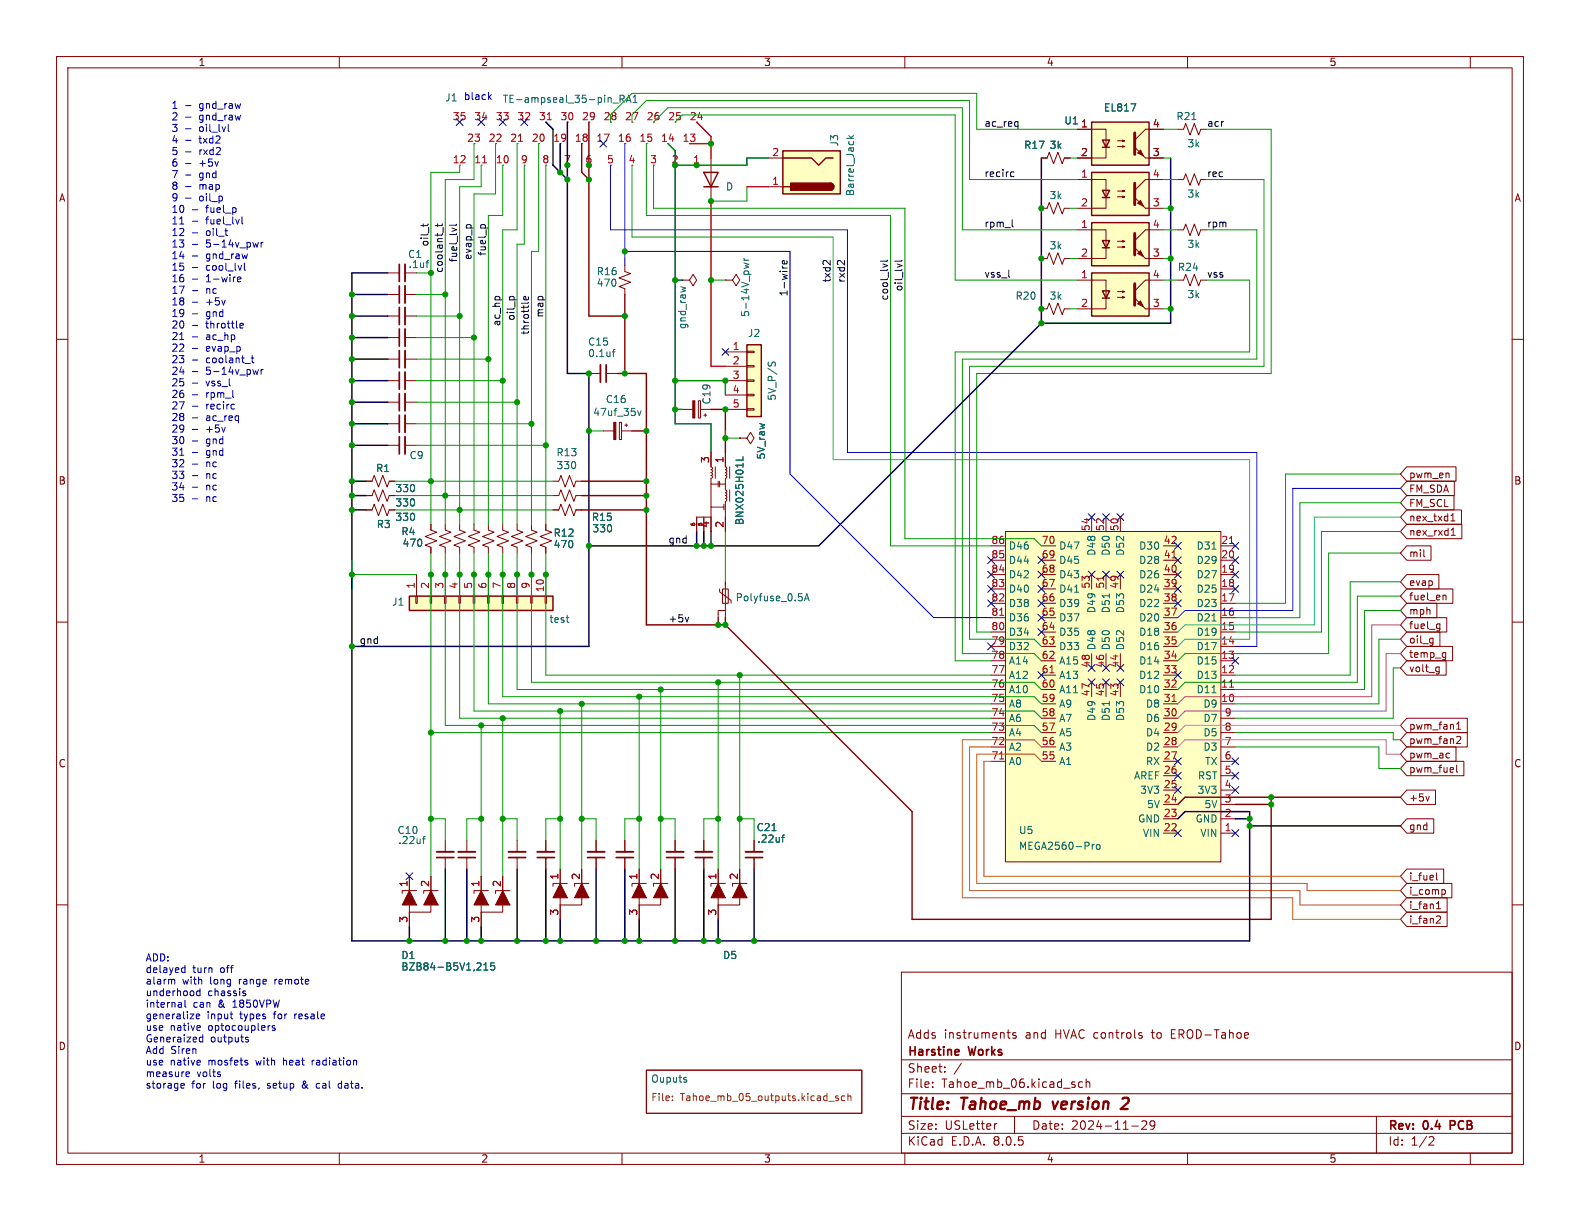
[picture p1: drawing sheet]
<svg xmlns="http://www.w3.org/2000/svg" width="279mm" height="216mm" viewBox="0 0 279 216" stroke-linecap="round" stroke-linejoin="round" font-family="sans-serif">
<defs><g id="words">
<g font-size="2.8" fill="#840000">
<text x="160.4" y="196.8">Title:</text>
<text x="170.1" y="196.8">Tahoe_mb</text>
<text x="187" y="196.8">version</text>
</g>
<g font-size="2.1" fill="#840000">
<text x="160.4" y="183.9">Adds</text>
<text x="166.9" y="183.9">instruments</text>
<text x="181.4" y="183.9">and</text>
<text x="186.7" y="183.9">HVAC controls</text>
<text x="204.1" y="183.9">to</text>
<text x="207.6" y="183.9">EROD-Tahoe</text>
<text x="160.4" y="189.9">Sheet:</text>
<text x="160.4" y="187.1">Harstine</text>
<text x="171.4" y="187.1">Works</text>
<text x="160.4" y="192.6">File:</text>
<text x="166.5" y="192.6">Tahoe_mb_06.kicad_sch</text>
<text x="160.4" y="202.8">KiCad</text>
<text x="160.4" y="200">Size:</text>
<text x="167.1" y="200">USLetter</text>
<text x="168.1" y="202.8">E.D.A.</text>
<text x="175.7" y="202.8">8.0.5</text>
<text x="182.4" y="200">Date:</text>
<text x="189.4" y="200">2024-11-29</text>
<text x="245.4" y="200.2">Rev:</text>
<text x="245.4" y="202.8">Id:</text>
<text x="249.5" y="202.8">1/2</text>
<text x="251.8" y="200.2">0.4</text>
<text x="257.1" y="200.2">PCB</text>
</g>
<g font-size="1.8" fill="#840000">
<text x="35" y="11.9">1</text>
<text x="85" y="11.9">2</text>
<text x="135" y="11.9">3</text>
<text x="185" y="11.9">4</text>
<text x="235" y="11.9">5</text>
<text x="10.3" y="35.9">A</text>
<text x="267.7" y="35.9">A</text>
<text x="10.3" y="85.9">B</text>
<text x="249.1" y="87.3">FM_SDA</text>
<text x="249.1" y="84.8">pwm_en</text>
<text x="249.1" y="89.9">FM_SCL</text>
<text x="267.7" y="85.9">B</text>
<text x="249.1" y="94.9">nex_rxd1</text>
<text x="249.1" y="92.4">nex_txd1</text>
<text x="249.1" y="98.7">mil</text>
<text x="249.1" y="106.4">fuel_en</text>
<text x="249.1" y="103.8">evap</text>
<text x="249.1" y="111.4">fuel_g</text>
<text x="249.1" y="108.9">mph</text>
<text x="249.1" y="114">oil_g</text>
<text x="249.1" y="116.5">temp_g</text>
<text x="249.1" y="119.1">volt_g</text>
<text x="249.1" y="131.8">pwm_fan2</text>
<text x="249.1" y="129.2">pwm_fan1</text>
<text x="10.3" y="135.9">C</text>
<text x="249.1" y="134.3">pwm_ac</text>
<text x="249.1" y="136.8">pwm_fuel</text>
<text x="267.7" y="135.9">C</text>
<text x="249.1" y="141.9">+5v</text>
<text x="249.1" y="147">gnd</text>
<text x="249.1" y="155.9">i_fuel</text>
<text x="249.1" y="161">i_fan1</text>
<text x="249.1" y="158.4">i_comp</text>
<text x="249.1" y="163.5">i_fan2</text>
<text x="10.3" y="185.9">D</text>
<text x="267.7" y="185.9">D</text>
<text x="35" y="205.8">1</text>
<text x="85" y="205.8">2</text>
<text x="135" y="205.8">3</text>
<text x="185" y="205.8">4</text>
<text x="235" y="205.8">5</text>
</g>
<g font-size="1.8" fill="#0000c2">
<text x="81.9" y="17.9">black</text>
<text x="30.2" y="19.4">1</text>
<text x="30.2" y="21.5">2</text>
<text x="30.2" y="23.5">3</text>
<text x="35.3" y="19.4">gnd_raw</text>
<text x="35.3" y="21.5">gnd_raw</text>
<text x="35.3" y="23.5">oil_lvl</text>
<text x="30.2" y="25.6">4</text>
<text x="30.2" y="27.6">5</text>
<text x="30.2" y="29.7">6</text>
<text x="35.3" y="25.6">txd2</text>
<text x="35.3" y="27.6">rxd2</text>
<text x="35.3" y="29.7">+5v</text>
<text x="30.2" y="31.7">7</text>
<text x="30.2" y="33.8">8</text>
<text x="30.2" y="35.8">9</text>
<text x="35.3" y="31.7">gnd</text>
<text x="35.3" y="33.8">map</text>
<text x="35.3" y="35.8">oil_p</text>
<text x="30.2" y="37.9">10</text>
<text x="30.2" y="39.9">11</text>
<text x="30.2" y="41.9">12</text>
<text x="36.6" y="37.9">fuel_p</text>
<text x="36.6" y="39.9">fuel_lvl</text>
<text x="36.6" y="41.9">oil_t</text>
<text x="30.2" y="44">13</text>
<text x="30.2" y="46">14</text>
<text x="36.6" y="44">5-14v_pwr</text>
<text x="36.6" y="46">gnd_raw</text>
<text x="30.2" y="48.1">15</text>
<text x="30.2" y="50.1">16</text>
<text x="30.2" y="52.2">17</text>
<text x="36.6" y="48.1">cool_lvl</text>
<text x="36.6" y="50.1">1-wire</text>
<text x="36.6" y="52.2">nc</text>
<text x="30.2" y="54.2">18</text>
<text x="30.2" y="56.3">19</text>
<text x="30.2" y="58.3">20</text>
<text x="36.6" y="54.2">+5v</text>
<text x="36.6" y="56.3">gnd</text>
<text x="36.6" y="58.3">throttle</text>
<text x="30.2" y="60.3">21</text>
<text x="30.2" y="62.4">22</text>
<text x="30.2" y="64.4">23</text>
<text x="36.6" y="60.3">ac_hp</text>
<text x="36.6" y="62.4">evap_p</text>
<text x="36.6" y="64.4">coolant_t</text>
<text x="30.2" y="66.5">24</text>
<text x="30.2" y="68.5">25</text>
<text x="30.2" y="70.6">26</text>
<text x="36.6" y="66.5">5-14v_pwr</text>
<text x="36.6" y="68.5">vss_l</text>
<text x="36.6" y="70.6">rpm_l</text>
<text x="30.2" y="72.6">27</text>
<text x="30.2" y="74.7">28</text>
<text x="30.2" y="76.7">29</text>
<text x="36.6" y="72.6">recirc</text>
<text x="36.6" y="74.7">ac_req</text>
<text x="36.6" y="76.7">+5v</text>
<text x="30.2" y="78.7">30</text>
<text x="30.2" y="80.8">31</text>
<text x="30.2" y="82.8">32</text>
<text x="36.6" y="78.7">gnd</text>
<text x="36.6" y="80.8">gnd</text>
<text x="36.6" y="82.8">nc</text>
<text x="30.2" y="84.9">33</text>
<text x="30.2" y="86.9">34</text>
<text x="30.2" y="89">35</text>
<text x="36.6" y="84.9">nc</text>
<text x="36.6" y="86.9">nc</text>
<text x="36.6" y="89">nc</text>
<text x="25.7" y="170.2">ADD:</text>
<text x="25.7" y="172.3">delayed</text>
<text x="34.1" y="172.3">turn</text>
<text x="39.1" y="172.3">off</text>
<text x="25.7" y="174.3">alarm</text>
<text x="25.7" y="176.3">underhood</text>
<text x="25.7" y="178.4">internal</text>
<text x="32.3" y="174.3">with</text>
<text x="34.1" y="178.4">can</text>
<text x="36.7" y="176.3">chassis</text>
<text x="37.2" y="174.3">long</text>
<text x="38.7" y="178.4">&amp;</text>
<text x="41.4" y="178.4">1850VPW</text>
<text x="42.5" y="174.3">range</text>
<text x="49" y="174.3">remote</text>
<text x="25.7" y="180.4">generalize</text>
<text x="25.7" y="182.5">use</text>
<text x="25.7" y="184.5">Generaized</text>
<text x="30.1" y="182.5">native</text>
<text x="36.6" y="180.4">input</text>
<text x="36.9" y="182.5">optocouplers</text>
<text x="37.2" y="184.5">outputs</text>
<text x="42.6" y="180.4">types</text>
<text x="48.7" y="180.4">for</text>
<text x="52.5" y="180.4">resale</text>
<text x="25.7" y="186.6">Add</text>
<text x="25.7" y="188.6">use</text>
<text x="25.7" y="190.7">measure</text>
<text x="30.1" y="188.6">native</text>
<text x="30.2" y="186.6">Siren</text>
<text x="34.8" y="190.7">volts</text>
<text x="36.9" y="188.6">mosfets</text>
<text x="45.6" y="188.6">with</text>
<text x="50.5" y="188.6">heat</text>
<text x="55.8" y="188.6">radiation</text>
<text x="25.7" y="192.7">storage</text>
<text x="33.9" y="192.7">for</text>
<text x="37.7" y="192.7">log</text>
<text x="41.9" y="192.7">files,</text>
<text x="47.8" y="192.7">setup</text>
<text x="54.1" y="192.7">&amp;</text>
<text x="56.8" y="192.7">cal</text>
<text x="60.9" y="192.7">data.</text>
</g>
<g font-size="1.8" fill="#006464">
<text x="78.6" y="18.1">J1</text>
<text x="88.8" y="18.4">TE-ampseal_35-pin_RA1</text>
<text x="188.1" y="22.2">U1</text>
<text x="195.1" y="19.9">EL817</text>
<text x="207.9" y="21.4">R21</text>
<text x="148.4" y="26" transform="rotate(-90 148.4 26)">J3</text>
<text x="181" y="26.5">R17</text>
<text x="185.5" y="26.5">3k</text>
<text x="209.9" y="26.3">3k</text>
<text x="128.3" y="33.9">D</text>
<text x="151.2" y="34.8" transform="rotate(-90 151.2 34.8)">Barrel_Jack</text>
<text x="185.5" y="35.4">3k</text>
<text x="209.9" y="35.2">3k</text>
<text x="72.1" y="45.8">C1</text>
<text x="72.1" y="47.6">.1uf</text>
<text x="185.5" y="44.3">3k</text>
<text x="209.9" y="44">3k</text>
<text x="105.4" y="50.9">470</text>
<text x="105.4" y="48.9">R16</text>
<text x="179.5" y="53.2">R20</text>
<text x="185.5" y="53.2">3k</text>
<text x="208.2" y="48.1">R24</text>
<text x="209.9" y="52.9">3k</text>
<text x="121.5" y="58.3" transform="rotate(-90 121.5 58.3)">gnd_raw</text>
<text x="132.2" y="59.8">J2</text>
<text x="132.7" y="56.2" transform="rotate(-90 132.7 56.2)">5-14V_pwr</text>
<text x="103.9" y="63.3">0.1uf</text>
<text x="103.9" y="61.3">C15</text>
<text x="107" y="71.5">C16</text>
<text x="125.8" y="71.6" transform="rotate(-90 125.8 71.6)">C19</text>
<text x="137.4" y="70.9" transform="rotate(-90 137.4 70.9)">5V_P/S</text>
<text x="104.8" y="73.8">47uf_35v</text>
<text x="66.4" y="83.7">R1</text>
<text x="72.3" y="81.4">C9</text>
<text x="98.3" y="83.2">330</text>
<text x="98.3" y="80.9">R13</text>
<text x="135.5" y="81.3" transform="rotate(-90 135.5 81.3)">5V_raw</text>
<text x="69.8" y="87.2">330</text>
<text x="69.8" y="89.8">330</text>
<text x="66.5" y="93.6">R3</text>
<text x="69.8" y="92.3">330</text>
<text x="70.9" y="94.8">R4</text>
<text x="97.8" y="95.1">R12</text>
<text x="104.6" y="92.3">R15</text>
<text x="104.7" y="94.3">330</text>
<text x="131.7" y="93" transform="rotate(-90 131.7 93)">BNX025H01L</text>
<text x="71.1" y="96.9">470</text>
<text x="97.8" y="97.1">470</text>
<text x="178.3" y="99.9">D44</text>
<text x="178.3" y="97.4">D46</text>
<text x="187.2" y="99.9">D45</text>
<text x="187.2" y="97.4">D47</text>
<text x="193.9" y="98.4" transform="rotate(-90 193.9 98.4)">D48</text>
<text x="196.4" y="98.4" transform="rotate(-90 196.4 98.4)">D50</text>
<text x="199" y="98.4" transform="rotate(-90 199 98.4)">D52</text>
<text x="201.3" y="99.9">D28</text>
<text x="201.3" y="97.4">D30</text>
<text x="211.5" y="99.9">D29</text>
<text x="211.5" y="97.4">D31</text>
<text x="69.2" y="107.3">J1</text>
<text x="130" y="106.5">Polyfuse_0.5A</text>
<text x="178.3" y="107.5">D38</text>
<text x="178.3" y="105">D40</text>
<text x="178.3" y="102.5">D42</text>
<text x="187.2" y="107.5">D39</text>
<text x="187.2" y="105">D41</text>
<text x="187.2" y="102.5">D43</text>
<text x="201.3" y="107.5">D22</text>
<text x="201.3" y="105">D24</text>
<text x="201.3" y="102.5">D26</text>
<text x="211.5" y="107.5">D23</text>
<text x="211.5" y="105">D25</text>
<text x="211.5" y="102.5">D27</text>
<text x="97.1" y="110.3">test</text>
<text x="178.3" y="112.6">D34</text>
<text x="178.3" y="110.1">D36</text>
<text x="187.2" y="112.6">D35</text>
<text x="187.2" y="110.1">D37</text>
<text x="193.9" y="108.5" transform="rotate(-90 193.9 108.5)">D49</text>
<text x="196.4" y="108.5" transform="rotate(-90 196.4 108.5)">D51</text>
<text x="199" y="108.5" transform="rotate(-90 199 108.5)">D53</text>
<text x="201.3" y="112.6">D18</text>
<text x="201.3" y="110.1">D20</text>
<text x="211.5" y="112.6">D19</text>
<text x="211.5" y="110.1">D21</text>
<text x="178.3" y="117.7">A14</text>
<text x="178.3" y="115.2">D32</text>
<text x="187.2" y="117.7">A15</text>
<text x="187.2" y="115.2">D33</text>
<text x="193.9" y="115.1" transform="rotate(-90 193.9 115.1)">D48</text>
<text x="196.4" y="115.1" transform="rotate(-90 196.4 115.1)">D50</text>
<text x="199" y="115.1" transform="rotate(-90 199 115.1)">D52</text>
<text x="201.3" y="117.7">D14</text>
<text x="201.3" y="115.2">D16</text>
<text x="211.5" y="117.7">D15</text>
<text x="211.5" y="115.2">D17</text>
<text x="178.3" y="125.3">A8</text>
<text x="178.3" y="122.8">A10</text>
<text x="178.3" y="120.2">A12</text>
<text x="187.2" y="125.3">A9</text>
<text x="187.2" y="122.8">A11</text>
<text x="187.2" y="120.2">A13</text>
<text x="201.3" y="122.8">D10</text>
<text x="201.3" y="120.2">D12</text>
<text x="202.5" y="125.3">D8</text>
<text x="211.5" y="122.8">D11</text>
<text x="211.5" y="120.2">D13</text>
<text x="212.7" y="125.3">D9</text>
<text x="178.3" y="130.4">A4</text>
<text x="178.3" y="127.9">A6</text>
<text x="187.2" y="130.4">A5</text>
<text x="187.2" y="127.9">A7</text>
<text x="193.9" y="127.6" transform="rotate(-90 193.9 127.6)">D49</text>
<text x="196.4" y="127.6" transform="rotate(-90 196.4 127.6)">D51</text>
<text x="199" y="127.6" transform="rotate(-90 199 127.6)">D53</text>
<text x="202.5" y="130.4">D4</text>
<text x="202.5" y="127.9">D6</text>
<text x="212.7" y="130.4">D5</text>
<text x="212.7" y="127.9">D7</text>
<text x="178.3" y="135.5">A0</text>
<text x="178.3" y="132.9">A2</text>
<text x="187.2" y="135.5">A1</text>
<text x="187.2" y="132.9">A3</text>
<text x="202.5" y="135.5">RX</text>
<text x="202.5" y="132.9">D2</text>
<text x="212.7" y="132.9">D3</text>
<text x="213" y="135.5">TX</text>
<text x="200.4" y="138">AREF</text>
<text x="201.5" y="140.6">3V3</text>
<text x="202.7" y="143.1">5V</text>
<text x="211.7" y="140.6">3V3</text>
<text x="211.7" y="138">RST</text>
<text x="212.9" y="143.1">5V</text>
<text x="70.2" y="147.7">C10</text>
<text x="70.3" y="149.5">.22uf</text>
<text x="133.7" y="147.2">C21</text>
<text x="133.8" y="149.2">.22uf</text>
<text x="180.1" y="147.7">U5</text>
<text x="201.2" y="145.6">GND</text>
<text x="202" y="148.2">VIN</text>
<text x="211.3" y="145.6">GND</text>
<text x="212.2" y="148.2">VIN</text>
<text x="180.1" y="150.5">MEGA2560-Pro</text>
<text x="70.9" y="169.8">D1</text>
<text x="70.9" y="171.8">BZB84-B5V1,215</text>
<text x="127.8" y="169.8">D5</text>
<text x="115.1" y="191.5">Ouputs</text>
</g>
<g font-size="1.8" fill="#a90000">
<text x="80" y="21.3">35</text>
<text x="83.8" y="21.3">34</text>
<text x="87.6" y="21.3">33</text>
<text x="91.4" y="21.3">32</text>
<text x="95.2" y="21.3">31</text>
<text x="99" y="21.3">30</text>
<text x="102.8" y="21.3">29</text>
<text x="114.3" y="21.3">26</text>
<text x="118.1" y="21.3">25</text>
<text x="121.9" y="21.3">24</text>
<text x="191.1" y="22.6">1</text>
<text x="203.8" y="22.6">4</text>
<text x="80" y="29">12</text>
<text x="82.5" y="25.1">23</text>
<text x="83.8" y="29">11</text>
<text x="86.3" y="25.1">22</text>
<text x="87.6" y="29">10</text>
<text x="90.1" y="25.1">21</text>
<text x="92" y="29">9</text>
<text x="93.9" y="25.1">20</text>
<text x="95.8" y="29">8</text>
<text x="97.7" y="25.1">19</text>
<text x="99.6" y="29">7</text>
<text x="101.6" y="25.1">18</text>
<text x="103.4" y="29">6</text>
<text x="105.4" y="25.1">17</text>
<text x="107.2" y="29">5</text>
<text x="109.2" y="25.1">16</text>
<text x="111.1" y="29">4</text>
<text x="113" y="25.1">15</text>
<text x="114.9" y="29">3</text>
<text x="116.8" y="25.1">14</text>
<text x="118.7" y="29">2</text>
<text x="120.6" y="25.1">13</text>
<text x="122.5" y="29">1</text>
<text x="136.5" y="27.7">2</text>
<text x="191.1" y="27.7">2</text>
<text x="203.8" y="27.7">3</text>
<text x="136.5" y="32.8">1</text>
<text x="191.1" y="31.5">1</text>
<text x="203.8" y="31.5">4</text>
<text x="191.1" y="36.6">2</text>
<text x="191.1" y="40.4">1</text>
<text x="203.8" y="36.6">3</text>
<text x="203.8" y="40.4">4</text>
<text x="191.1" y="45.5">2</text>
<text x="203.8" y="45.5">3</text>
<text x="191.1" y="49.3">1</text>
<text x="203.8" y="49.3">4</text>
<text x="191.1" y="54.4">2</text>
<text x="203.8" y="54.4">3</text>
<text x="129.5" y="62">1</text>
<text x="129.5" y="64.5">2</text>
<text x="129.5" y="67.1">3</text>
<text x="129.5" y="69.6">4</text>
<text x="129.5" y="72.1">5</text>
<text x="125.5" y="82" transform="rotate(-90 125.5 82)">3</text>
<text x="128" y="82" transform="rotate(-90 128 82)">1</text>
<text x="125.5" y="93.4" transform="rotate(-90 125.5 93.4)">4</text>
<text x="128" y="93.4" transform="rotate(-90 128 93.4)">2</text>
<text x="192.8" y="94" transform="rotate(-90 192.8 94)">54</text>
<text x="195.3" y="94" transform="rotate(-90 195.3 94)">52</text>
<text x="197.9" y="94" transform="rotate(-90 197.9 94)">50</text>
<text x="175.2" y="101.3">84</text>
<text x="175.2" y="98.8">85</text>
<text x="175.2" y="96.3">86</text>
<text x="184.1" y="101.3">68</text>
<text x="184.1" y="98.8">69</text>
<text x="184.1" y="96.3">70</text>
<text x="205.7" y="101.3">40</text>
<text x="205.7" y="98.8">41</text>
<text x="205.7" y="96.3">42</text>
<text x="215.9" y="101.3">19</text>
<text x="215.9" y="98.8">20</text>
<text x="215.9" y="96.3">21</text>
<text x="73.4" y="104.2" transform="rotate(-90 73.4 104.2)">1</text>
<text x="75.9" y="104.2" transform="rotate(-90 75.9 104.2)">2</text>
<text x="78.5" y="104.2" transform="rotate(-90 78.5 104.2)">3</text>
<text x="81" y="104.2" transform="rotate(-90 81 104.2)">4</text>
<text x="83.6" y="104.2" transform="rotate(-90 83.6 104.2)">5</text>
<text x="86.1" y="104.2" transform="rotate(-90 86.1 104.2)">6</text>
<text x="88.6" y="104.2" transform="rotate(-90 88.6 104.2)">7</text>
<text x="91.2" y="104.2" transform="rotate(-90 91.2 104.2)">8</text>
<text x="93.7" y="104.2" transform="rotate(-90 93.7 104.2)">9</text>
<text x="96.3" y="104.8" transform="rotate(-90 96.3 104.8)">10</text>
<text x="175.2" y="106.4">82</text>
<text x="175.2" y="103.9">83</text>
<text x="184.1" y="106.4">66</text>
<text x="184.1" y="103.9">67</text>
<text x="192.8" y="104.2" transform="rotate(-90 192.8 104.2)">53</text>
<text x="195.3" y="104.2" transform="rotate(-90 195.3 104.2)">51</text>
<text x="197.9" y="104.2" transform="rotate(-90 197.9 104.2)">49</text>
<text x="205.7" y="106.4">38</text>
<text x="205.7" y="103.9">39</text>
<text x="215.9" y="106.4">17</text>
<text x="215.9" y="103.9">18</text>
<text x="175.2" y="111.5">80</text>
<text x="175.2" y="109">81</text>
<text x="184.1" y="111.5">64</text>
<text x="184.1" y="109">65</text>
<text x="205.7" y="111.5">36</text>
<text x="205.7" y="109">37</text>
<text x="215.9" y="111.5">15</text>
<text x="215.9" y="109">16</text>
<text x="175.2" y="119.1">77</text>
<text x="175.2" y="116.6">78</text>
<text x="175.2" y="114">79</text>
<text x="184.1" y="119.1">61</text>
<text x="184.1" y="116.6">62</text>
<text x="184.1" y="114">63</text>
<text x="192.8" y="118.2" transform="rotate(-90 192.8 118.2)">48</text>
<text x="195.3" y="118.2" transform="rotate(-90 195.3 118.2)">46</text>
<text x="197.9" y="118.2" transform="rotate(-90 197.9 118.2)">44</text>
<text x="205.7" y="119.1">33</text>
<text x="205.7" y="116.6">34</text>
<text x="205.7" y="114">35</text>
<text x="215.9" y="119.1">12</text>
<text x="215.9" y="116.6">13</text>
<text x="215.9" y="114">14</text>
<text x="175.2" y="124.2">75</text>
<text x="175.2" y="121.7">76</text>
<text x="184.1" y="124.2">59</text>
<text x="184.1" y="121.7">60</text>
<text x="192.8" y="123.2" transform="rotate(-90 192.8 123.2)">47</text>
<text x="195.3" y="123.2" transform="rotate(-90 195.3 123.2)">45</text>
<text x="197.9" y="123.2" transform="rotate(-90 197.9 123.2)">43</text>
<text x="205.7" y="124.2">31</text>
<text x="205.7" y="121.7">32</text>
<text x="215.9" y="124.2">10</text>
<text x="215.9" y="121.7">11</text>
<text x="175.2" y="131.8">72</text>
<text x="175.2" y="129.3">73</text>
<text x="175.2" y="126.7">74</text>
<text x="184.1" y="131.8">56</text>
<text x="184.1" y="129.3">57</text>
<text x="184.1" y="126.7">58</text>
<text x="205.7" y="131.8">28</text>
<text x="205.7" y="129.3">29</text>
<text x="205.7" y="126.7">30</text>
<text x="216.5" y="131.8">7</text>
<text x="216.5" y="129.3">8</text>
<text x="216.5" y="126.7">9</text>
<text x="175.2" y="134.4">71</text>
<text x="184.1" y="134.4">55</text>
<text x="205.7" y="136.9">26</text>
<text x="205.7" y="134.4">27</text>
<text x="216.5" y="136.9">5</text>
<text x="216.5" y="134.4">6</text>
<text x="205.7" y="142">24</text>
<text x="205.7" y="139.4">25</text>
<text x="216.5" y="142">3</text>
<text x="216.5" y="139.4">4</text>
<text x="205.7" y="147.1">22</text>
<text x="205.7" y="144.5">23</text>
<text x="216.5" y="147.1">1</text>
<text x="216.5" y="144.5">2</text>
<text x="98.8" y="155.6" transform="rotate(-90 98.8 155.6)">1</text>
<text x="102.6" y="155.6" transform="rotate(-90 102.6 155.6)">2</text>
<text x="112.8" y="155.6" transform="rotate(-90 112.8 155.6)">1</text>
<text x="116.6" y="155.6" transform="rotate(-90 116.6 155.6)">2</text>
<text x="126.7" y="155.6" transform="rotate(-90 126.7 155.6)">1</text>
<text x="130.6" y="155.6" transform="rotate(-90 130.6 155.6)">2</text>
<text x="72.1" y="156.9" transform="rotate(-90 72.1 156.9)">1</text>
<text x="75.9" y="156.9" transform="rotate(-90 75.9 156.9)">2</text>
<text x="84.8" y="156.9" transform="rotate(-90 84.8 156.9)">1</text>
<text x="88.6" y="156.9" transform="rotate(-90 88.6 156.9)">2</text>
<text x="98.8" y="162" transform="rotate(-90 98.8 162)">3</text>
<text x="112.8" y="162" transform="rotate(-90 112.8 162)">3</text>
<text x="126.7" y="162" transform="rotate(-90 126.7 162)">3</text>
<text x="72.1" y="163.3" transform="rotate(-90 72.1 163.3)">3</text>
<text x="84.8" y="163.3" transform="rotate(-90 84.8 163.3)">3</text>
</g>
<g font-size="1.8" fill="#009600">
<text x="106.6" y="21.3">28</text>
<text x="110.4" y="21.3">27</text>
</g>
<g font-size="1.8" fill="#0f0f0f">
<text x="174" y="22.5">ac_req</text>
<text x="213.4" y="22.5">acr</text>
<text x="174" y="31.4">recirc</text>
<text x="213.4" y="31.4">rec</text>
<text x="174" y="40.3">rpm_l</text>
<text x="213.4" y="40.3">rpm</text>
<text x="75.9" y="43.7" transform="rotate(-90 75.9 43.7)">oil_t</text>
<text x="80.9" y="46.5" transform="rotate(-90 80.9 46.5)">fuel_lvl</text>
<text x="83.5" y="46" transform="rotate(-90 83.5 46)">evap_p</text>
<text x="86" y="45.3" transform="rotate(-90 86 45.3)">fuel_p</text>
<text x="78.4" y="48.3" transform="rotate(-90 78.4 48.3)">coolant_t</text>
<text x="139.4" y="52.5" transform="rotate(-90 139.4 52.5)">1-wire</text>
<text x="147" y="50" transform="rotate(-90 147 50)">txd2</text>
<text x="149.5" y="50.1" transform="rotate(-90 149.5 50.1)">rxd2</text>
<text x="157.1" y="53.2" transform="rotate(-90 157.1 53.2)">cool_lvl</text>
<text x="159.7" y="51.6" transform="rotate(-90 159.7 51.6)">oil_lvl</text>
<text x="174" y="49.2">vss_l</text>
<text x="213.4" y="49.2">vss</text>
<text x="88.6" y="57.8" transform="rotate(-90 88.6 57.8)">ac_hp</text>
<text x="91.1" y="56.8" transform="rotate(-90 91.1 56.8)">oil_p</text>
<text x="93.6" y="59.3" transform="rotate(-90 93.6 59.3)">throttle</text>
<text x="96.2" y="56.3" transform="rotate(-90 96.2 56.3)">map</text>
<text x="118.1" y="96.2">gnd</text>
<text x="63.5" y="114">gnd</text>
<text x="118.1" y="110.1">+5v</text>
</g>
<g font-size="1.8" fill="#725600">
<text x="115.1" y="195">File:</text>
<text x="120.3" y="195">Tahoe_mb_05_outputs.kicad_sch</text>
</g>
<g font-size=".9" fill="#a90000">
<text x="122.9" y="93.2" transform="rotate(-90 122.9 93.2)">6</text>
<text x="124.2" y="93.2" transform="rotate(-90 124.2 93.2)">5</text>
</g>
</g></defs>
<g fill="none" stroke="#840000" stroke-width=".18">
<path d="M10 10h259.4v195.9h-259.4zM12 12h255.4v191.9h-255.4zM60 10v2M110 10v2M160 10v2M210 10v2M260 10v2M10 60h2M267.4 60h2M68.6 74.9h2M71.6 74.9h2.1M10 110h2"/>
<path d="M267.4 110h2M10 160h2M267.4 160h2M159.4 171.9h108v32h-108zM114.3 189.2h38.1v7.7h-38.1zM159.4 197.4h108M159.4 193.4h108M159.4 187.4h108M164.9 192.1v.2M164.9 191.4v.1M167.1 189.4v.2M167.1 188.7v.1"/>
<path d="M170 188l-1.3 1.9M176.3 198.7l-.3 .1M178.1 182.6h.5M178.4 183.5l.2 .1M179.4 197.4v3M179.6 182.7l-.3-.1-.2 .2v.2l.5 .2v.3h-.5M191.4 191.4l-.4-.1-.3 .3v.4l.2 .2h.5M192.1 191.4l.2-.1 .3 .1 .1 .9M192.1 190.8v1.5M200.1 199.1h1.2M201.6 182.6l.3 .1M201.6 183.1l.3 .1 .1 .2-.2 .2h-.3"/>
<path d="M201.9 198.3l.6-.1 .2 .1 .1 .3-.9 1.1h.9M204.2 198.8l-.3 .3h-.3l-.2-.3 .1-.5 .4-.1 .2 .1a.99 .99 0 0 1-.3 1.4h-.3M243.4 197.4v6.5M60 203.9v2M110 203.9v2M159.4 200.4h108M160 203.9v2M210 203.9v2M252.9 201l.5 .1 .2 .3-1 1.1h1M260 203.9v2"/>
</g>
<path d="M70.6 73.4v3.1M169.4 185.6l.2 .3-.7 .2M169.5 186.5l-.1 .1M256.5 199h.5M257 198.2h-.5v1.5" fill="none" stroke="#840000" stroke-width=".3"/>
<path d="M186.2 194.8l.3 1.3M198.5 194.3l.3-.2h.5a.45 .45 0 0 1 .3 .6l-.1 .3-1.3 1.1h1.2" fill="none" stroke="#840000" stroke-width=".4"/>
<path d="M121.3 190.9l.2 .2-.2 .3M121.3 190.5l.1 .1" fill="none" stroke="#006464" stroke-width=".18"/>
<path d="M118.9 194.5v.1M118.9 193.8v.2M146.5 194.7h1M148.2 193.8h-.3l-.1 .2v.1l.4 .2v.3h-.4M149.4 193.8h-.4l-.2 .2 .1 .6h.5M149.9 193.9l.2-.1h.3l.1 .8M149.9 193.3v1.3" fill="none" stroke="#725600" stroke-width=".18"/>
<path d="M71.6 73.4v3.1" fill="none" stroke="#840000" stroke-width=".33"/>
<path d="M193 30.5h10.2v7.6h-10.2z" fill="#ffffc2"/>
<path d="M193 30.5h10.2v7.6h-10.2zM194.9 33.7h1.3l-.6 1.2zM194.9 34.9h1.3" fill="none" stroke="#840000" stroke-width=".25"/>
<g fill="none" stroke="#840000" stroke-width=".18">
<path d="M190.5 31.8h5.1v5h-5.1M197.6 34.8h1.3l-.4 .1v-.2l.4 .1M197.6 33.8h1.3l-.4 .1v-.2l.4 .1M202.6 36.8h3.1M205.7 31.8h-3.1l-1.9 1.9M68.6 55.9h2M68.6 59.7h2M68.6 52.1h2M68.6 48.3h2M71.6 55.9h2.1M71.6 59.7h2.1M71.6 52.1h2.1"/>
<path d="M71.6 48.3h2.1M110.5 47v1l1 .4-2 .7 2 .8-2 .8 1 .4v1M68.6 63.5h2M68.6 67.3h2M68.6 71.1h2M71.6 63.5h2.1M71.6 67.3h2.1M71.6 71.1h2.1"/>
</g>
<g fill="#840000" stroke="#840000" stroke-width=".18">
<path d="M200.7 34.9l1.9 1.9z"/>
<path d="M201.2 35.9l.5-.5 .5 1z"/>
</g>
<path d="M200.7 32.4v3.8" fill="none" stroke="#840000" stroke-width=".51"/>
<path d="M71.6 46.7v3.1M71.6 50.5v3.1M71.6 54.4v3M71.6 58.2v3M71.6 62v3M71.6 65.8v3M71.6 69.6v3" fill="none" stroke="#840000" stroke-width=".33"/>
<path d="M70.6 46.7v3.1M70.6 50.5v3.1M70.6 54.4v3M70.6 58.2v3M70.6 62v3M70.6 65.8v3M70.6 69.6v3" fill="none" stroke="#840000" stroke-width=".3"/>
<path d="M85.3 28.8h.8M91.7 25h.7M96.8 21.2h.7" fill="none" stroke="#a90000" stroke-width=".18"/>
<path d="M108.4 18.2h1M109.7 17.5l.6-.1 .1-.1-.1-.3-.6-.2v1.3M110 17.5l.4 .6M110.7 18.1l.5-1.3 .4 1.3M110.9 17.7h.6M112 18.1h.7M112 17.2l.3-.4v1.3M75.3 46.5h.5M75.8 46l-.2 .1" fill="none" stroke="#006464" stroke-width=".18"/>
<path d="M72.4 105.4h25.4v2.6h-25.4z" fill="#ffffc2"/>
<g fill="none" stroke="#840000" stroke-width=".18">
<path d="M68.6 78.7h2M71.6 78.7h2.1M104.1 66h2.1M107.2 66h2M120.6 72.4h1.9M123.5 70.9h.4v3h-.4zM123.9 72.4h1.8M124.5 73.4h.5M124.7 73.2v.5M73.5 105.4h.3v1.3h-.3zM73.7 101.6v3.8M76.1 105.4h.2v1.3h-.2z"/>
<path d="M76.2 101.6v3.8M78.6 105.4h.3v1.3h-.3zM78.7 101.6v3.8M81.2 105.4h.2v1.3h-.2zM81.3 101.6v3.8M83.7 105.4h.2v1.3h-.2zM83.8 101.6v3.8M86.2 105.4h.3v1.3h-.3zM86.4 101.6v3.8M88.8 105.4h.2v1.3h-.2zM88.9 101.6v3.8M91.3 105.4h.3v1.3h-.3z"/>
<path d="M91.4 101.6v3.8M93.9 105.4h.2v1.3h-.2zM94 101.6v3.8M96.4 105.4h.2v1.3h-.2zM96.5 101.6v3.8M91.4 148.6v2M91.4 151.6v2.1M96.5 148.6v2M96.5 151.6v2.1M105.4 148.6v2M105.4 151.6v2.1M110.5 148.6v2"/>
<path d="M110.5 151.6v2.1"/>
</g>
<path d="M72.4 105.4h25.4v2.6h-25.4z" fill="none" stroke="#840000" stroke-width=".25"/>
<path d="M108.3 62.2h.5M108.8 61.8l-.3 .2v1.1M100.1 109.2h.5M100.5 110.1h.1" fill="none" stroke="#006464" stroke-width=".18"/>
<path d="M122.5 70.9h.4v3h-.4z" fill="#840000" stroke="#840000" stroke-width=".18"/>
<path d="M71.6 77.2v3.1M106.2 64.5v3.1M89.9 150.6h3.1M95 150.6h3M103.9 150.6h3M109 150.6h3" fill="none" stroke="#840000" stroke-width=".33"/>
<path d="M70.6 77.2v3.1M107.2 64.5v3.1M89.9 151.6h3.1M95 151.6h3M103.9 151.6h3M109 151.6h3" fill="none" stroke="#840000" stroke-width=".3"/>
<g fill="#840000">
<path d="M99.1 156.2l1.2 2.6h-2.5z"/>
<path d="M102.9 156.2l1.2 2.6h-2.5z"/>
</g>
<path d="M184.1 36.8h1.1l.3-1 .8 2 .8-2 .7 2 .4-1h1M64.8 85.1h1l.4-1 .7 2 .8-2 .8 2 .3-1h1M64.8 87.6h1l.4-1 .7 2 .8-2 .8 2 .3-1h1M64.8 90.2h1l.4-1 .7 2 .8-2 .8 2 .3-1h1M99.1 156.2l1.2 2.6h-2.5zM99.1 153.7v2.5M99.1 158.8v3.8M100.3 156.2h-2.5v.5M102.9 158.8v1.2h-3.8M102.9 156.2l1.2 2.6h-2.5zM102.9 153.7v2.5M104.1 156.2h-2.5v.5" fill="none" stroke="#840000" stroke-width=".18"/>
<path d="M177.8 94h38.1v58.4h-38.1z" fill="#ffffc2"/>
<g fill="none" stroke="#840000" stroke-width=".18">
<path d="M96.5 92.7v1l1 .4-2 .8 2 .7-2 .8 1 .4v1M175.3 99.1h2.5M175.3 96.5h2.5M177.8 94h38.1v58.4h-38.1zM184.1 99.1h2.6M184.1 96.5h2.6M193 91.4v2.6M195.6 91.4v2.6M198.1 91.4v2.6M205.7 99.1h2.6M205.7 96.5h2.6M215.9 99.1h2.5"/>
<path d="M215.9 96.5h2.5M175.3 119.4h2.5M175.3 116.8h2.5M175.3 114.3h2.5M175.3 111.8h2.5M175.3 109.2h2.5M175.3 106.7h2.5M175.3 104.1h2.5M175.3 101.6h2.5M184.1 119.4h2.6M184.1 116.8h2.6M184.1 114.3h2.6"/>
<path d="M184.1 111.8h2.6M184.1 109.2h2.6M184.1 106.7h2.6M184.1 104.1h2.6M184.1 101.6h2.6M193 101.6v2.5M193 115.6v2.5M195.6 101.6v2.5M195.6 115.6v2.5M198.1 101.6v2.5M198.1 115.6v2.5M205.7 119.4h2.6"/>
<path d="M205.7 116.8h2.6M205.7 114.3h2.6M205.7 111.8h2.6M205.7 109.2h2.6M205.7 106.7h2.6M205.7 104.1h2.6M205.7 101.6h2.6M215.9 119.4h2.5M215.9 116.8h2.5M215.9 114.3h2.5M215.9 111.8h2.5M215.9 109.2h2.5"/>
<path d="M215.9 106.7h2.5M215.9 104.1h2.5M215.9 101.6h2.5M175.3 124.5h2.5M175.3 121.9h2.5M175.3 134.6h2.5M175.3 132.1h2.5M175.3 129.5h2.5M175.3 127h2.5M184.1 124.5h2.6M184.1 121.9h2.6M184.1 134.6h2.6"/>
<path d="M184.1 132.1h2.6M184.1 129.5h2.6M184.1 127h2.6M193 120.7v2.5M195.6 120.7v2.5M198.1 120.7v2.5M205.7 124.5h2.6M205.7 121.9h2.6M205.7 139.7h2.6M205.7 137.2h2.6M205.7 134.6h2.6M205.7 132.1h2.6"/>
<path d="M205.7 129.5h2.6M205.7 127h2.6M215.9 124.5h2.5M215.9 121.9h2.5M215.9 139.7h2.5M215.9 137.2h2.5M215.9 134.6h2.5M215.9 132.1h2.5M215.9 129.5h2.5M215.9 127h2.5M205.7 147.3h2.6M205.7 144.8h2.6"/>
<path d="M205.7 142.2h2.6M215.9 147.3h2.5M215.9 144.8h2.5M215.9 142.2h2.5"/>
</g>
<path d="M214.3 97.1h.7M190 104.7h.7M196.2 105v.7M214.3 109.8h.7M196.2 124v.8M214.3 122.5h.7M193.1 149.3v.9M193.5 149.3l-.4 .3M194 149.4l.3-.1 .2 .3v.3l-.2 .3-.3-.1-.1-.2z" fill="none" stroke="#006464" stroke-width=".18"/>
<path d="M207.3 98.6h.7M217.4 96.1h.7M176.8 108.8h.7M185.7 119h.7M195.2 101.9v.7M176.8 134.2h.7M207.3 124h.7M217.4 121.5h.7" fill="none" stroke="#a90000" stroke-width=".18"/>
<g fill="#840000">
<path d="M113 156.2l1.3 2.6h-2.5z"/>
<path d="M116.8 156.2l1.3 2.6h-2.5z"/>
</g>
<g fill="none" stroke="#840000" stroke-width=".18">
<path d="M128.3 49.5h1.2l.7-1 .6 1-.6 1-.7-1M128.3 49.5h.1M184.1 54.6h1.1l.3-1 .8 2 .8-2 .7 2 .4-1h1M130.8 77.5h1.3l.6-1 .6 1-.6 1-.6-1M130.8 77.5h.1M88.9 92.7v1l1 .4-2 .8 2 .7-2 .8 1 .4v1M94 92.7v1l1 .4-2 .8 2 .7-2 .8 1 .4v1M97.8 87.6h1l.4-1 .7 2 .8-2 .8 2 .4-1h1M97.8 85.1h1l.4-1 .7 2 .8-2 .8 2 .4-1h1M97.8 90.2h1l.4-1 .7 2 .8-2 .8 2 .4-1h1M113 156.2l1.3 2.6h-2.5zM113 153.7v2.5"/>
<path d="M113 158.8v3.8M114.3 156.2h-2.5v.5M116.8 158.8v1.2h-3.8M116.8 156.2l1.3 2.6h-2.5zM116.8 153.7v2.5M118.1 156.2h-2.5v.5M119.4 148.6v2M119.4 151.6v2.1M124.5 148.6v2M124.5 151.6v2.1M133.3 148.6v2M133.3 151.6v2.1"/>
</g>
<path d="M117.9 150.6h3M122.9 150.6h3.1M131.8 150.6h3.1" fill="none" stroke="#840000" stroke-width=".33"/>
<path d="M117.9 151.6h3M122.9 151.6h3.1M131.8 151.6h3.1" fill="none" stroke="#840000" stroke-width=".3"/>
<path d="M131.6 46.5l.8 .2-.6 .3 .6 .2M131.6 46h.8M131.6 45.7l.2 .3M136.5 146.9h.7M138.2 148.1h.5M138.7 147.6l-.3 .2v1.1" fill="none" stroke="#006464" stroke-width=".18"/>
<path d="M132.1 61h2.5v12.7h-2.5z" fill="#ffffc2"/>
<path d="M128.3 62.2h3.8M128.3 64.8h3.8M128.3 67.3h3.8M128.3 69.9h3.8M128.3 72.4h3.8M132.1 72.3h1.2v.2h-1.2zM132.1 69.7h1.2v.3h-1.2zM132.1 67.2h1.2v.2h-1.2zM132.1 64.6h1.2v.3h-1.2zM132.1 62.1h1.2v.3h-1.2zM91.4 92.7v1l1.1 .4-2.1 .8 2.1 .7-2.1 .8 1 .4v1" fill="none" stroke="#840000" stroke-width=".18"/>
<path d="M132.1 61h2.5v12.7h-2.5z" fill="none" stroke="#840000" stroke-width=".25"/>
<path d="M135.9 64l-.1 .5M136.4 64.5l.2-.4 .3-.1 .2 .3v.3" fill="none" stroke="#006464" stroke-width=".18"/>
<g fill="#840000">
<path d="M127 156.2l1.3 2.6h-2.6z"/>
<path d="M130.8 156.2l1.3 2.6h-2.6z"/>
</g>
<g fill="none" stroke="#840000" stroke-width=".18">
<path d="M184.1 27.9h1.1l.3-1 .8 2.1 .8-2.1 .7 2.1 .4-1.1h1M76.2 92.7v1l1 .4-2 .8 2 .7-2 .8 1 .4v1M124.5 91.4v2.6M125.7 80v2.5l.3 .3-.3 .3 .3 .2-.3 .3 .3 .2-.3 .3 .3 .2-.3 .3v1h1.3M125.7 85.6v4.1h2.3M125.7 89.7v4.3M125.7 91.4h-2.5v2.6M126.5 82.6v2M127 85.1v1M127.3 85.1v1M128 89.2v1M128.3 80v2.5l.2 .3-.2 .3 .2 .1v.3l-.2 .1 .2 .1v.2l-.2 .2 .2 .1v.2l-.2 .2v1h-1"/>
<path d="M128.3 85.6v1l.2 .3-.2 .2 .2 .1v.3l-.2 .1 .2 .3-.2 .2 .2 .3-.2 .2v5.4M129 82.6v2M129 86.6v2M127 109.2v-1.2h1.3v1.2M127.3 104.1v.5l2 1.6v.5M127.8 104.1h1v2.6h-1zM128.3 102.9v5.1M127 156.2l1.3 2.6h-2.6zM127 153.7v2.5M127 158.8v3.8M128.3 156.2h-2.6v.5M130.8 158.8v1.2h-3.8"/>
<path d="M130.8 156.2l1.3 2.6h-2.6zM130.8 153.7v2.5M132.1 156.2h-2.6v.5"/>
</g>
<path d="M131.4 80.8v.6h-1.3M142.2 106.2l.5-1.2 .4 1.2M142.4 105.9h.6" fill="none" stroke="#006464" stroke-width=".18"/>
<path d="M193 21.6h10.2v7.6h-10.2z" fill="#ffffc2"/>
<path d="M193 21.6h10.2v7.6h-10.2zM194.9 24.8h1.3l-.6 1.2zM194.9 26h1.3" fill="none" stroke="#840000" stroke-width=".25"/>
<path d="M190.5 22.9h5.1v5h-5.1M197.6 25.9h1.3l-.4 .1v-.2l.4 .1M197.6 24.9h1.3l-.4 .1v-.2l.4 .1M202.6 27.9h3.1M205.7 22.9h-3.1l-1.9 1.9M208.3 49.5h1l.4-1 .7 2 .8-2 .8 2 .3-1h1.1M208.3 40.6h1l.4-1 .7 2.1 .8-2.1 .8 2.1 .3-1.1h1.1M86.4 92.7v1l1 .4-2.1 .8 2.1 .7-2.1 .8 1.1 .4v1M78.7 148.6v2M78.7 151.6v2.1M82.5 148.6v2M82.5 151.6v2.1" fill="none" stroke="#840000" stroke-width=".18"/>
<g fill="#840000" stroke="#840000" stroke-width=".18">
<path d="M200.7 26l1.9 1.9z"/>
<path d="M201.2 27.1l.5-.6 .5 1.1z"/>
</g>
<path d="M200.7 23.5v3.8" fill="none" stroke="#840000" stroke-width=".51"/>
<path d="M200 18.4h.8l-.5 1.2M74.7 148.3h.5M75.2 147.9l-.3 .2v1.1" fill="none" stroke="#006464" stroke-width=".18"/>
<path d="M77.2 150.6h3.1M81 150.6h3.1" fill="none" stroke="#840000" stroke-width=".33"/>
<path d="M77.2 151.6h3.1M81 151.6h3.1" fill="none" stroke="#840000" stroke-width=".3"/>
<g fill="#840000">
<path d="M85.1 157.5l1.3 2.5h-2.6z"/>
<path d="M88.9 157.5l1.3 2.5h-2.6z"/>
</g>
<g fill="none" stroke="#840000" stroke-width=".18">
<path d="M208.3 31.8h1l.4-1.1 .7 2.1 .8-2.1 .8 2.1 .3-1h1.1M208.3 22.9h1l.4-1.1 .7 2.1 .8-2.1 .8 2.1 .3-1h1.1M78.7 92.7v1l1.1 .4-2.1 .8 2.1 .7-2.1 .8 1 .4v1M81.3 92.7v1l1 .4-2 .8 2 .7-2 .8 1 .4v1M83.8 92.7v1l1 .4-2 .8 2 .7-2 .8 1 .4v1M85.1 157.5l1.3 2.5h-2.6zM85.1 154.9v2.6M86.4 157.5h-2.6v.5M88.9 157.5l1.3 2.5h-2.6zM88.9 154.9v2.6M90.2 157.5h-2.6v.5M85.1 160v3.8"/>
<path d="M88.9 160v1.3h-3.8"/>
</g>
<path d="M210.8 21.2h.7" fill="none" stroke="#006464" stroke-width=".18"/>
<g fill="#840000">
<path d="M72.4 157.5l1.3 2.5h-2.6z"/>
<path d="M76.2 157.5l1.3 2.5h-2.6z"/>
</g>
<path d="M184.1 45.7h1.1l.3-1 .8 2 .8-2 .7 2 .4-1h1M72.4 157.5l1.3 2.5h-2.6zM72.4 154.9v2.6M73.7 157.5h-2.6v.5M76.2 157.5l1.3 2.5h-2.6zM76.2 154.9v2.6M77.5 157.5h-2.6v.5M72.4 160v3.8M76.2 160v1.3h-3.8" fill="none" stroke="#840000" stroke-width=".18"/>
<path d="M85.6 171.5h.7M85.6 170.6l.3-.3v1.2M87.4 170.3h-.6v.6l.1-.2 .5 .1 .1 .2-.1 .4-.2 .1-.4-.1" fill="none" stroke="#006464" stroke-width=".18"/>
<path d="M193 48.3h10.2v7.6h-10.2z" fill="#ffffc2"/>
<path d="M193 48.3h10.2v7.6h-10.2zM194.9 51.4h1.3l-.6 1.3zM194.9 52.7h1.3" fill="none" stroke="#840000" stroke-width=".25"/>
<path d="M190.5 49.5h5.1v5.1h-5.1M197.6 52.6h1.3l-.4 .1v-.2l.4 .1M197.6 51.6h1.3l-.4 .1v-.3l.4 .2M202.6 54.6h3.1M205.7 49.5h-3.1l-1.9 1.9" fill="none" stroke="#840000" stroke-width=".18"/>
<g fill="#840000" stroke="#840000" stroke-width=".18">
<path d="M200.7 52.7l1.9 1.9z"/>
<path d="M201.2 53.7l.5-.5 .5 1z"/>
</g>
<path d="M200.7 50.2v3.8" fill="none" stroke="#840000" stroke-width=".51"/>
<path d="M193 39.4h10.2v7.6h-10.2z" fill="#ffffc2"/>
<path d="M124.5 30.5h2.5l-1.3 2.5zM124.5 33h2.5M193 39.4h10.2v7.6h-10.2zM194.9 42.5h1.3l-.6 1.3zM194.9 43.8h1.3" fill="none" stroke="#840000" stroke-width=".25"/>
<g fill="none" stroke="#840000" stroke-width=".18">
<path d="M125.7 27.9v7.7M120.6 49.5h1.3l.7-1 .6 1-.6 1-.7-1M120.6 49.5h.1M190.5 40.6h5.1v5.1h-5.1M197.6 43.7h1.3l-.4 .1v-.2l.4 .1M197.6 42.7h1.3l-.4 .1v-.3l.4 .2M202.6 45.7h3.1M205.7 40.6h-3.1l-1.9 1.9M106.7 76.2h1.8M109.5 74.7h.4v3h-.4zM109.9 76.2h1.9M110.5 75.2h.5"/>
<path d="M110.7 74.9v.5"/>
</g>
<g fill="#840000" stroke="#840000" stroke-width=".18">
<path d="M200.7 43.8l1.9 1.9z"/>
<path d="M201.2 44.8l.5-.5 .5 1z"/>
<path d="M108.5 74.7h.4v3h-.4z"/>
</g>
<path d="M200.7 41.3v3.8" fill="none" stroke="#840000" stroke-width=".51"/>
<path d="M120.4 50.7l.8 .2M112.8 72.6l.3 .9 .3-.9" fill="none" stroke="#006464" stroke-width=".18"/>
<path d="M138.4 26.7h10.2v7.6h-10.2z" fill="#ffffc2"/>
<g fill="none" stroke="#840000" stroke-width=".25">
<path d="M102.9 25.4v5.1l1.2 1.3M104.1 21.6v34.3h6.4M138.4 26.7h10.2v7.6h-10.2zM138.4 27.9h5.1l1.3 1.3 1.2-1.3h1.3M138.4 33h1.3M146.8 32.4a.64 .64 0 0 1 .6 .6 .64 .64 0 0 1-.6 .7M110.5 52.1v13.9M109.2 66h5.1v44.5h14M111.8 76.2h2.5M125.7 72.4h2.6v7.6M102.9 87.6h11.4M102.9 85.1h11.4"/>
<path d="M102.9 90.2h11.4M127 109.2v1.3M128.3 110.5l33 33v19.1h63.5v-21.6M128.3 109.2v1.3M218.4 142.2h6.4M247.6 141h-38.1l-1.2 1.2"/>
</g>
<g fill="#840000" stroke="#840000" stroke-width=".25">
<path d="M146.8 32.4a.64 .64 0 0 1 .6 .6 .64 .64 0 0 1-.6 .7z"/>
<path d="M139.8 32.4h7v1.3h-7z"/>
</g>
<g fill="none" stroke="#840000" stroke-width=".18">
<path d="M135.9 33h2.5M135.9 27.9h2.5M184.1 27.9h1.1M188.2 27.9h1M190.5 27.9h2.5M190.5 22.9h2.5M203.2 27.9h2.5M203.2 22.9h2.5M130.8 77.5h.1M64.8 90.2h1M64.8 85.1h1M64.8 87.6h1"/>
<path d="M68.8 90.2h1M68.8 85.1h1M68.8 87.6h1M76.2 92.7v1M76.2 96.8v1M96.5 92.7v1M96.5 96.8v1M97.8 90.2h1M101.9 90.2h1M123.2 91.4v2.6M124.5 91.4v2.6M125.7 80v2.6"/>
<path d="M125.7 91.4v2.6M128.3 80v2.6M128.3 91.4v2.6M248.8 92.7h9.7v2.6h-9.7l-1.2-1.3zM248.8 85.1h8.4v2.5h-8.4l-1.2-1.2zM248.8 82.5h8.7v2.6h-8.7l-1.2-1.3zM248.8 87.6h8.3v2.6h-8.3l-1.2-1.3zM248.8 96.5h4.3v2.6h-4.3l-1.2-1.3zM248.8 90.2h9.6v2.5h-9.6l-1.2-1.3zM251.8 98.3l.2 .2M256.6 92.1h.7M256.6 91.2l.3-.4v1.3"/>
<path d="M256.6 94.7h.7M256.6 93.7l.4-.3v1.3M248.8 109.2h7v2.6h-7l-1.2-1.3zM248.8 104.1h8.1v2.6h-8.1l-1.2-1.3zM248.8 101.6h5.6v2.5h-5.6l-1.2-1.2zM248.8 114.3h8.1v2.5h-8.1l-1.2-1.2zM248.8 106.7h5.3v2.5h-5.3l-1.2-1.2zM248.8 111.8h5.8v2.5h-5.8l-1.2-1.3zM248.8 116.8h6.9v2.6h-6.9l-1.2-1.3zM253.3 112.9h.1M253.4 112.9v1l-.1 .2M253.4 113.6l-.1 .1"/>
<path d="M254.1 117.9l.4 .1M254.3 110.3l.3 .1M254.5 117.9v1.1l-.2 .2M254.5 118.7l-.4 .1M254.6 110.3v1l-.2 .3M254.6 111.1l-.3 .1M255.3 115.4l.4 .1M255.3 105.2l.4 .2v.7M255.7 115.4v1l-.3 .3M255.7 116.2h-.4M248.8 139.7h5v2.5h-5l-1.2-1.2zM248.8 132.1h8.7v2.5h-8.7l-1.2-1.2z"/>
<path d="M248.8 134.6h10.1v2.6h-10.1l-1.2-1.3zM248.8 129.5h10.7v2.6h-10.7l-1.2-1.3zM248.8 127h10.7v2.5h-10.7l-1.2-1.2zM256.2 133.2h.1M256.3 134h-.1M257.6 135.3v1.1l.2 .2M257.6 128.9h.7M257.6 128l.3-.3v1.2M257.8 130.2l.4 .1 .1 .3-.8 .9h.8M72.4 154.9v2.6M76.2 154.9v2.6M85.1 154.9v2.6"/>
<path d="M88.9 154.9v2.6M96.5 148.6v2M96.5 151.6v2.1M99.1 153.7v2.5M102.9 153.7v2.5M105.4 148.6v2M105.4 151.6v2.1M110.5 148.6v2M110.5 151.6v2.1M113 153.7v2.5M116.8 153.7v2.5M119.4 148.6v2"/>
<path d="M119.4 151.6v2.1M124.5 148.6v2M124.5 151.6v2.1M127 153.7v2.5M130.8 153.7v2.5M133.3 148.6v2M133.3 151.6v2.1M248.8 153.7h6.5v2.5h-6.5l-1.2-1.3zM248.8 144.8h4.7v2.5h-4.7l-1.2-1.2zM248.8 158.7h7.1v2.6h-7.1l-1.2-1.3zM248.8 156.2h7.9v2.6h-7.9l-1.2-1.3zM252.7 140.8l-.3 .8"/>
<path d="M254 154.3v1.1l.2 .2M254.1 159.7l.3-.3v1.3M255.1 157.3h.2l.3 .2-.1 .5-.4 .2M72.4 161.3v2.5M85.1 161.3v2.5M99.1 160v2.6M113 160v2.6M127 160v2.6M248.8 161.3h7.1v2.5h-7.1l-1.2-1.2zM254 160.7h.7M254.2 162h.4l.1 .3-.7 .9h.7"/>
</g>
<path d="M200 18.4h.8l-.5 1.2M149.7 24.5h1.2M150.1 24l.5 .5M150.9 24l-.4 .3M131.4 80.8v.6h-1.3M136.5 146.9h.7M138.2 148.1h.5M138.7 147.6l-.3 .2v1.1M85.6 171.5h.7M85.6 170.6l.3-.3v1.2M87.4 170.3h-.6v.6l.1-.2 .5 .1 .1 .2-.1 .4-.2 .1-.4-.1" fill="none" stroke="#006464" stroke-width=".18"/>
<g fill="none" stroke="#0f0f0f" stroke-width=".18">
<path d="M74.8 39.6v.5M75.7 39.6l-.2 .3M77.4 39.6v.5M78.2 39.6l-.2 .3h-1M80.8 39.7l-.2 .1h-1.1M85 40l.2-.3h.4l.2 .3M178.8 31.2h.5M178.8 30.5h.5M179 38.9v1l.2 .2M179.9 21.5l.1 .1M180 21.5v1.3M180 22.3h-.1"/>
<path d="M78.3 40.2v1M79.9 40.3l.9 .3M90.1 52.5l.2-.1 .6 .1M93.4 52.5l.1 .3-.2 .2h-.6v-.5l.2-.1 .1 .6M138.3 47l.1 .3M139.1 46.1l.1 .4-.2 .2-.6-.1v-.5h.2l.2 .6M146.8 46.1v.7l-.7-.7h-.3l-.2 .1M149.3 46.1v.7l-.7-.7h-.3l-.2 .1M156.1 46.7l.9 .3M157 46l-.2 .2h-1.1M158.7 46.7l.8 .3M159.5 46l-.2 .2h-1.1"/>
<path d="M178.4 49h.2M121.8 109.1l-.3 .9"/>
</g>
<g fill="none" stroke="#0000c2" stroke-width=".18">
<path d="M32.8 18.7h1M86.5 17.1l.4 .5M86.9 16.8l-.5 .4M31.8 39.6h.7M32.8 20.7h1M32.8 22.8h1M32.8 24.8h1M32.8 26.9h1M32.8 28.9h1M32.8 30.9h1M32.8 33h1M32.8 35h1"/>
<path d="M34 37.1h1M34 39.1h1M40.4 22v1.1l.1 .2M42.8 38.3v1.1l.2 .2M110.5 25.4v20.3M34 41.2h1M34 43.2h1M34 45.3h1M34 47.3h1M34 49.4h1M34 51.4h1M34 53.4h1"/>
<path d="M34 55.5h1M34 57.5h1M34 59.6h1M42 49.4l.6-.1-.1-.3h-.3l-.2 .2 .1 .6h.4M42.5 58h.5M42.5 57.2h.3l.2 .3-.6 .1M43.2 46.5v1.1l.2 .2M45.7 42.9l-.3 .8-.2-.6M46.2 42.9v.8M46.5 42.9l-.3 .2M110.5 44.5h29.2M31.8 60.1h.7"/>
<path d="M34 61.6h1M34 63.7h1M34 65.7h1M34 67.8h1M34 69.8h1M34 71.8h1M34 73.9h1M34 75.9h1M34 78h1M44.4 63.3h.5M44.6 62.9v1.1l.3 .1M45.7 65.3l-.3 .9-.2-.6"/>
<path d="M46.2 65.3v.9M46.5 65.3l-.3 .3M31.8 80.5h.7M34 80h1M34 82.1h1M34 84.1h1M34 86.2h1M34 88.2h1M30.8 173.2l.1 .8M31.9 177.3l.2 .1v.7M32.1 178l-.4 .1M32.1 177.6h-.4"/>
<path d="M32.3 171.1l.4 .1M32.7 170.7v1.3M32.7 176.8v1.1l.2 .2M32.7 171.9l-.4 .1M34.7 179.7l.6-.1-.1-.2-.3-.1-.2 .2 .1 .6h.4M35.4 174.8v1.3M35.4 175.3l-.4-.1-.2 .3 .1 .5h.5M40.7 179.3h.5M43.1 175.6l.3 .1 .1 .2-.2 .2h-.3M32 192.4h.5M32 191.6h.4l.2 .3-.6 .1M33.1 189.5l.3 .1 .1 .2-.6 .1"/>
<path d="M33.4 190.3l-.3 .1M35.2 181.3l.2 .3-.6 .2M35.2 187.5l.2 .3-.6 .1M35.3 184.1l.2 .1h.4M35.4 182.1l-.2 .1M35.4 188.3h-.2M35.9 183v1.2M35.9 183.5l-.4-.1-.2 .1M40.9 180.1h.3M43.5 183.8l.5 .2-.1 .2h-.4M43.7 187.9l.1 .2-.1 .2M43.7 187.5h.1"/>
<path d="M47.8 181.3l-.3 .1M48.6 181.4l-.3-.1-.2 .2 .1 .2 .4 .1v.3h-.5M53.6 191.8l-.1 .2 .1 .4M55.2 187.5v.8M55.4 187.5l-.2 .2M56.4 191.6h-.3l-.2 .2 .1 .5 .4 .1M60.4 191.6h-.4l-.2 .2 .1 .6h.5"/>
</g>
<g fill="none" stroke="#009600" stroke-width=".18">
<path d="M81.3 29.2v1.3h-5.1v62.2M83.8 25.4v6.4h-5.1v60.9M85.1 29.2v3.8h-3.8v59.7M87.6 25.4v8.9h-3.8v58.4M88.9 29.2v8.9h-2.5v54.6M91.4 25.4v15.2h-2.5v52.1M92.7 29.2v14h-1.3v49.5M95.2 25.4v19.1h-1.2v48.2M96.5 29.2v63.5M107.9 20.3l3.9-3.8h60.9v6.4h17.8M111.8 29.2v12.7h35.5M111.8 20.3l2.5-2.5h57.1v14h19.1"/>
<path d="M114.3 25.4v12.7h43.2v58.4h17.8M115.6 21.6l2.5-2.5h52.1v21.5h20.3M115.6 29.2v7.6h44.4v58.5h22.9l1.2 1.2M119.4 21.6l1.2-1.3h48.3v29.2h21.6M132.1 33v2.6h-6.4M189.2 36.8h1.3M189.2 27.9h1.3M205.7 31.8h2.6M205.7 36.8h1.3M205.7 22.9h2.6M205.7 27.9h1.3M213.4 31.8h10.1v33h-52.1v48.2h11.5l1.2 1.3"/>
<path d="M213.4 22.9h11.4v43.1h-52.1v45.8h2.6M73.7 48.3h2.5M73.7 55.9h7.6M73.7 59.7h10.1M73.7 52.1h5M125.7 49.5h2.6M189.2 45.7h1.3M189.2 54.6h1.3M205.7 49.5h2.6M205.7 40.6h2.6M205.7 45.7h1.3M205.7 54.6h1.3"/>
<path d="M213.4 49.5h7.6v12.7h-52.1v54.6h6.4M213.4 40.6h8.8v22.9h-52v52.1h12.7l1.2 1.2M73.7 74.9h20.3M73.7 78.7h22.8M73.7 63.5h12.7M73.7 71.1h17.7M73.7 67.3h15.2M104.1 76.2h2.6M128.3 76.2v1.3h2.5M62.2 99.1v5M69.8 90.2h28M69.8 85.1h28"/>
<path d="M69.8 87.6h28M76.2 97.8v57.1M78.7 97.8v30.5h104.2l1.2 1.2M81.3 97.8v29.2h94M83.8 97.8v27.9h99.1l1.2 1.3M86.4 97.8v26.7h88.9M88.9 97.8v25.4h94l1.2 1.3M91.4 97.8v24.1h83.9M94 97.8v22.9h88.9l1.2 1.2M96.5 97.8v21.6h78.8M128.3 94v8.9M247.6 97.8h-12.7v17.8h-25.4l-1.2 1.2"/>
<path d="M247.6 88.9h-17.7v20.3h-11.5M247.6 83.8h-20.3v22.9h-8.9M247.6 94h-13.9v17.8h-15.3M62.2 101.6h11.5M130.8 119.4v34.3M247.6 113h-3.8v11.5h-25.4M247.6 108h-6.3v13.9h-22.9M247.6 105.4h-7.6v15.3h-30.5l-1.2 1.2M247.6 102.9h-8.8v16.5h-20.4M247.6 118.1h-1.2v8.9h-28M76.2 129.5h99.1M85.1 128.3v26.6"/>
<path d="M88.9 127v27.9M99.1 125.7v28M102.9 124.5v29.2M113 123.2v30.5M116.8 121.9v31.8M127 120.7v33M218.4 129.5h28v1.3h1.2M218.4 132.1h25.4v3.8h3.8M76.2 144.8h2.5v3.8M85.1 144.8h-2.6v3.8M88.9 144.8h2.5v3.8M99.1 144.8h-2.6v3.8"/>
<path d="M102.9 144.8h2.5v3.8M113 144.8h-2.5v3.8M116.8 144.8h2.6v3.8M127 144.8h-2.5v3.8M130.8 144.8h2.5v3.8"/>
</g>
<path d="M175.3 132.1h-3.9v25.4h58.5v2.5h17.7M175.3 134.6h-1.3v20.3h73.6M184.1 132.1l-1.2-1.3h-12.7v28h58.4v3.8h19M184.1 134.6l-1.2-1.2h-10.2v22.8h58.4v1.3h16.5" fill="none" stroke="#c60" stroke-width=".18"/>
<g fill="none" stroke="#000" stroke-width=".25">
<path d="M96.5 21.6l1.3 1.3v6.3l2.5 2.6M99.1 25.4v5.1M100.3 21.6v44.4h3.8v48.3h-41.9M184.1 27.9v29.3M207 27.9v29.3h-22.9M62.2 59.7h6.4M62.2 55.9h6.4M62.2 52.1h6.4M68.6 48.3h-6.4v118.1h158.8v-22.9h-11.5l-1.2 1.3M184.1 57.2l-39.3 39.3h-40.7M62.2 63.5h6.4M62.2 67.3h6.4"/>
<path d="M62.2 71.1h6.4M62.2 78.7h6.4M62.2 74.9h6.4M62.2 90.2h2.6M62.2 85.1h2.6M62.2 87.6h2.6M123.2 94v2.5M124.5 94v2.5M125.7 94v2.5M78.7 153.7v12.7M82.5 153.7v12.7M91.4 153.7v12.7"/>
<path d="M96.5 153.7v12.7M105.4 153.7v12.7M110.5 153.7v12.7M119.4 153.7v12.7M124.5 153.7v12.7M133.3 153.7v12.7M218.4 144.8h2.6M221 146.1h26.6M72.4 163.8v2.6M85.1 163.8v2.6M99.1 162.6v3.8M113 162.6v3.8"/>
<path d="M127 162.6v3.8"/>
</g>
<path d="M118.1 25.4l1.3 1.3v48.2h6.3v5.1M135.9 27.9h-3.8v1.3h-12.7M119.4 49.5h1.2M119.4 67.3h8.9v2.6M119.4 72.4h1.2" fill="none" stroke="#004800" stroke-width=".25"/>
<path d="M107.9 29.2v11.4h42v39.4h72.3v34.3h-3.8M139.7 44.5v39.3l25.4 25.4h10.2M247.6 86.4h-19v21.6h-19.1l-1.2 1.2" fill="none" stroke="#00f" stroke-width=".18"/>
<path d="M121.9 25.4h3.8M123.2 21.6l2.5 2.5v3.8M125.7 35.6v29.2h2.6M132.1 33h3.8" fill="none" stroke="#f00" stroke-width=".25"/>
<g fill="none" stroke="#000084" stroke-width=".18">
<path d="M80.7 21l1.2 1.2M81.9 21l-1.2 1.2M84.5 21l1.2 1.2M85.7 21l-1.2 1.2M88.3 21l1.2 1.2M89.5 21l-1.2 1.2M92.1 21l1.2 1.2M93.3 21l-1.2 1.2M106.1 24.8l1.2 1.2M107.3 24.8l-1.2 1.2M110.5 45.7v1.3M127.7 61.6l1.2 1.2"/>
<path d="M128.9 61.6l-1.2 1.2M174.7 98.5l1.2 1.2M175.9 98.5l-1.2 1.2M183.5 98.5l1.3 1.2M184.8 98.5l-1.3 1.2M192.4 90.8l1.2 1.2M193.6 90.8l-1.2 1.2M195 90.8l1.2 1.2M196.2 90.8l-1.2 1.2M197.5 90.8l1.2 1.2M198.7 90.8l-1.2 1.2M207.7 95.9l1.2 1.2"/>
<path d="M207.7 98.5l1.2 1.2M208.9 95.9l-1.2 1.2M208.9 98.5l-1.2 1.2M217.8 95.9l1.2 1.2M217.8 98.5l1.2 1.2M219 95.9l-1.2 1.2M219 98.5l-1.2 1.2M174.7 101l1.2 1.2M174.7 103.5l1.2 1.2M174.7 106.1l1.2 1.2M174.7 113.7l1.2 1.2M175.9 113.7l-1.2 1.2"/>
<path d="M175.9 101l-1.2 1.2M175.9 103.5l-1.2 1.2M175.9 106.1l-1.2 1.2M183.5 111.2l1.3 1.2M183.5 103.5l1.3 1.2M183.5 108.6l1.3 1.2M183.5 106.1l1.3 1.2M183.5 101l1.3 1.2M183.5 118.8l1.3 1.2M184.8 106.1l-1.3 1.2M184.8 101l-1.3 1.2M184.8 108.6l-1.3 1.2"/>
<path d="M184.8 103.5l-1.3 1.2M184.8 111.2l-1.3 1.2M184.8 118.8l-1.3 1.2M192.4 117.5l1.2 1.2M192.4 101l1.2 1.2M193.6 117.5l-1.2 1.2M193.6 101l-1.2 1.2M195 117.5l1.2 1.2M195 101l1.2 1.2M196.2 117.5l-1.2 1.2M196.2 101l-1.2 1.2M197.5 117.5l1.2 1.2"/>
<path d="M197.5 101l1.2 1.2M198.7 117.5l-1.2 1.2M198.7 101l-1.2 1.2M207.7 101l1.2 1.2M207.7 103.5l1.2 1.2M207.7 106.1l1.2 1.2M207.7 118.8l1.2 1.2M208.9 101l-1.2 1.2M208.9 106.1l-1.2 1.2M208.9 103.5l-1.2 1.2M208.9 118.8l-1.2 1.2M217.8 101l1.2 1.2"/>
<path d="M217.8 103.5l1.2 1.2M217.8 116.2l1.2 1.2M219 101l-1.2 1.2M219 103.5l-1.2 1.2M219 116.2l-1.2 1.2M192.4 120l1.2 1.3M193.6 120l-1.2 1.3M195 120l1.2 1.3M196.2 120l-1.2 1.3M197.5 120l1.2 1.3M198.7 120l-1.2 1.3M207.7 134l1.2 1.2"/>
<path d="M207.7 136.6l1.2 1.2M207.7 139.1l1.2 1.2M208.9 134l-1.2 1.2M208.9 136.6l-1.2 1.2M208.9 139.1l-1.2 1.2M217.8 134l1.2 1.2M217.8 139.1l1.2 1.2M217.8 136.6l1.2 1.2M219 134l-1.2 1.2M219 139.1l-1.2 1.2M219 136.6l-1.2 1.2M71.8 154.3l1.2 1.2"/>
<path d="M73 154.3l-1.2 1.2M207.7 146.7l1.2 1.2M208.9 146.7l-1.2 1.2M217.8 146.7l1.2 1.2M219 146.7l-1.2 1.2"/>
</g>
<path d="M147.3 41.9v39.4h73.7v31.7h-11.5l-1.2 1.3M247.6 91.4h-15.2v19.1h-22.9l-1.2 1.3" fill="none" stroke="#00c2c2" stroke-width=".18"/>
<path d="M247.6 115.6h-2.5v10.1h-35.6l-1.2 1.3M247.6 110.5h-5v12.7h-33.1l-1.2 1.3" fill="none" stroke="#c200c2" stroke-width=".18"/>
<path d="M208.3 132.1l1.2-1.3h35.6v2.6h2.5M247.6 128.3h-38.1l-1.2 1.2" fill="none" stroke="#f0f" stroke-width=".18"/>
<g fill="#009600" stroke="#009600" stroke-width=".18">
<circle cx="88.9" cy="127" r=".46"/>
<circle cx="99.1" cy="125.7" r=".46"/>
<circle cx="85.1" cy="128.3" r=".46"/>
<circle cx="85.1" cy="144.8" r=".46"/>
<circle cx="76.2" cy="144.8" r=".46"/>
<circle cx="76.2" cy="129.5" r=".46"/>
<circle cx="83.8" cy="101.6" r=".46"/>
<circle cx="94" cy="101.6" r=".46"/>
<circle cx="86.4" cy="101.6" r=".46"/>
<circle cx="88.9" cy="101.6" r=".46"/>
<circle cx="127" cy="144.8" r=".46"/>
<circle cx="113" cy="144.8" r=".46"/>
<circle cx="116.8" cy="121.9" r=".46"/>
<circle cx="128.3" cy="110.5" r=".46"/>
<circle cx="127" cy="120.7" r=".46"/>
<circle cx="127" cy="110.5" r=".46"/>
<circle cx="113" cy="123.2" r=".46"/>
<circle cx="102.9" cy="124.5" r=".46"/>
<circle cx="124.5" cy="166.4" r=".46"/>
<circle cx="113" cy="166.4" r=".46"/>
<circle cx="110.5" cy="166.4" r=".46"/>
<circle cx="116.8" cy="144.8" r=".46"/>
<circle cx="127" cy="166.4" r=".46"/>
<circle cx="133.3" cy="166.4" r=".46"/>
<circle cx="81.3" cy="101.6" r=".46"/>
<circle cx="62.2" cy="114.3" r=".46"/>
<circle cx="88.9" cy="144.8" r=".46"/>
<circle cx="99.1" cy="144.8" r=".46"/>
<circle cx="91.4" cy="166.4" r=".46"/>
<circle cx="96.5" cy="166.4" r=".46"/>
<circle cx="99.1" cy="166.4" r=".46"/>
<circle cx="105.4" cy="166.4" r=".46"/>
<circle cx="119.4" cy="166.4" r=".46"/>
<circle cx="82.5" cy="166.4" r=".46"/>
<circle cx="85.1" cy="166.4" r=".46"/>
<circle cx="102.9" cy="144.8" r=".46"/>
<circle cx="78.7" cy="166.4" r=".46"/>
<circle cx="72.4" cy="166.4" r=".46"/>
<circle cx="130.8" cy="144.8" r=".46"/>
<circle cx="130.8" cy="119.4" r=".46"/>
<circle cx="123.2" cy="96.5" r=".46"/>
<circle cx="96.5" cy="101.6" r=".46"/>
<circle cx="91.4" cy="101.6" r=".46"/>
<circle cx="104.1" cy="96.5" r=".46"/>
<circle cx="81.3" cy="90.2" r=".46"/>
<circle cx="78.7" cy="101.6" r=".46"/>
<circle cx="76.2" cy="101.6" r=".46"/>
<circle cx="114.3" cy="90.2" r=".46"/>
<circle cx="96.5" cy="78.7" r=".46"/>
<circle cx="94" cy="74.9" r=".46"/>
<circle cx="78.7" cy="87.6" r=".46"/>
<circle cx="76.2" cy="85.1" r=".46"/>
<circle cx="119.4" cy="49.5" r=".46"/>
<circle cx="125.7" cy="49.5" r=".46"/>
<circle cx="91.4" cy="71.1" r=".46"/>
<circle cx="88.9" cy="67.3" r=".46"/>
<circle cx="83.8" cy="59.7" r=".46"/>
<circle cx="110.5" cy="44.5" r=".46"/>
<circle cx="110.5" cy="55.9" r=".46"/>
<circle cx="128.3" cy="67.3" r=".46"/>
<circle cx="110.5" cy="66" r=".46"/>
<circle cx="76.2" cy="48.3" r=".46"/>
<circle cx="86.4" cy="63.5" r=".46"/>
<circle cx="81.3" cy="55.9" r=".46"/>
<circle cx="78.7" cy="52.1" r=".46"/>
<circle cx="62.2" cy="59.7" r=".46"/>
<circle cx="62.2" cy="63.5" r=".46"/>
<circle cx="62.2" cy="67.3" r=".46"/>
<circle cx="62.2" cy="78.7" r=".46"/>
<circle cx="62.2" cy="71.1" r=".46"/>
<circle cx="62.2" cy="74.9" r=".46"/>
<circle cx="62.2" cy="55.9" r=".46"/>
<circle cx="62.2" cy="52.1" r=".46"/>
<circle cx="62.2" cy="101.6" r=".46"/>
<circle cx="62.2" cy="90.2" r=".46"/>
<circle cx="62.2" cy="85.1" r=".46"/>
<circle cx="62.2" cy="87.6" r=".46"/>
<circle cx="125.7" cy="35.6" r=".46"/>
<circle cx="184.1" cy="36.8" r=".46"/>
<circle cx="184.1" cy="45.7" r=".46"/>
<circle cx="119.4" cy="29.2" r=".46"/>
<circle cx="123.2" cy="29.2" r=".46"/>
<circle cx="125.7" cy="25.4" r=".46"/>
<circle cx="207" cy="45.7" r=".46"/>
<circle cx="207" cy="54.6" r=".46"/>
<circle cx="207" cy="36.8" r=".46"/>
<circle cx="119.4" cy="67.3" r=".46"/>
<circle cx="104.1" cy="76.2" r=".46"/>
<circle cx="114.3" cy="76.2" r=".46"/>
<circle cx="119.4" cy="72.4" r=".46"/>
<circle cx="114.3" cy="87.6" r=".46"/>
<circle cx="114.3" cy="85.1" r=".46"/>
<circle cx="128.3" cy="72.4" r=".46"/>
<circle cx="128.3" cy="77.5" r=".46"/>
<circle cx="125.7" cy="96.5" r=".46"/>
<circle cx="124.5" cy="96.5" r=".46"/>
<circle cx="104.1" cy="66" r=".46"/>
<circle cx="104.1" cy="31.8" r=".46"/>
<circle cx="99.1" cy="30.5" r=".46"/>
<circle cx="104.1" cy="29.2" r=".46"/>
<circle cx="100.3" cy="29.2" r=".46"/>
<circle cx="100.3" cy="31.8" r=".46"/>
<circle cx="184.1" cy="57.2" r=".46"/>
<circle cx="184.1" cy="54.6" r=".46"/>
<circle cx="224.8" cy="142.2" r=".46"/>
<circle cx="221" cy="146.1" r=".46"/>
<circle cx="224.8" cy="141" r=".46"/>
<circle cx="221" cy="144.8" r=".46"/>
</g>
<use href="#words"/>
</svg>
